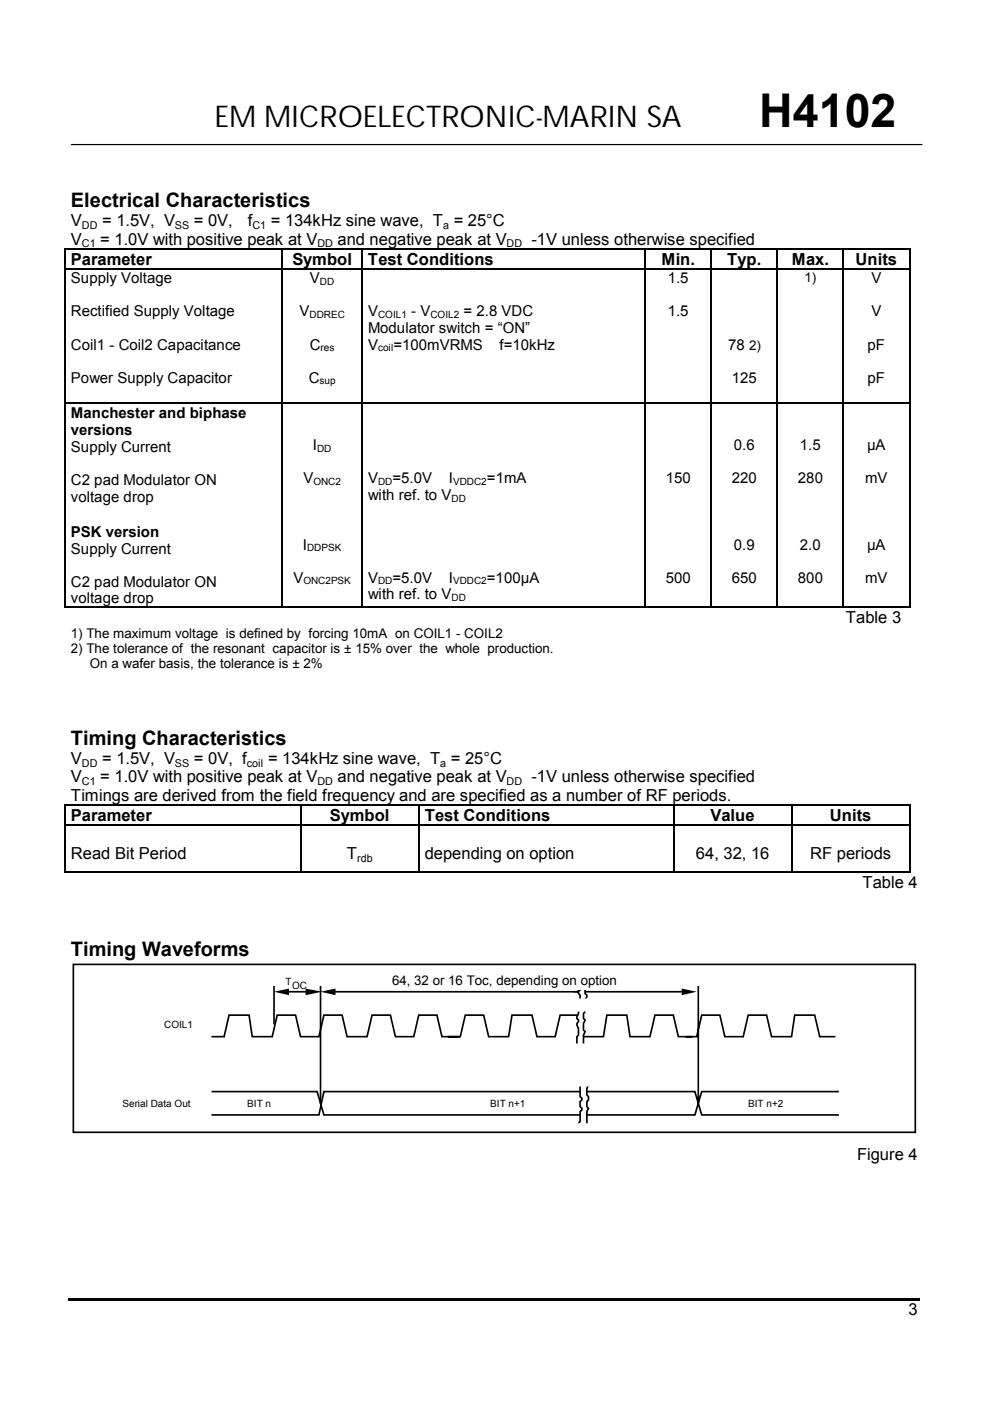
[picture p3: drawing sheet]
<svg xmlns="http://www.w3.org/2000/svg" width="210mm" height="297mm" viewBox="0 0 210 297" stroke-linecap="round" stroke-linejoin="round" font-family="sans-serif">
<defs><g id="words">
<text font-size="9.9" x="161" y="26.9">H4102</text>
<text font-size="6.3" x="45.6" y="26.9">EM MICROELECTRONIC-MARIN SA</text>
<g font-size="4.2">
<text x="15" y="43.9">Electrical Characteristics</text>
<text x="15" y="157.9">Timing Characteristics</text>
<text x="15" y="202.6">Timing Waveforms</text>
</g>
<g font-size="3.5">
<text x="15" y="51.9">V</text>
<text x="15" y="48">V</text>
<text x="21.3" y="51.9">= 1.0V with positive peak at V</text>
<text x="21.6" y="48">= 1.5V, V</text>
<text x="41.1" y="48">= 0V,</text>
<text x="52.5" y="48">f</text>
<text x="57.4" y="48">= 134kHz sine wave, T = 25°C</text>
<text x="71.6" y="51.9">and negative peak at V</text>
<text x="112.7" y="51.9">-1V unless otherwise specified</text>
<text x="15" y="56.2">Parameter</text>
<text x="62" y="56.2">Symbol</text>
<text x="78" y="56.2">Test Conditions</text>
<text x="140.3" y="56.2">Min.</text>
<text x="154.2" y="56.2">Typ.</text>
<text x="167.9" y="56.2">Max.</text>
<text x="181.4" y="56.2">Units</text>
<text x="179.3" y="132">Table 3</text>
<text x="15" y="162">V</text>
<text x="21.6" y="162">= 1.5V, V</text>
<text x="41.1" y="162">= 0V, f</text>
<text x="56.8" y="162">= 134kHz sine wave, T = 25°C</text>
<text x="15" y="165.9">V</text>
<text x="21.3" y="165.9">= 1.0V with positive peak at V</text>
<text x="71.6" y="165.9">and negative peak at V</text>
<text x="112.7" y="165.9">-1V unless otherwise specified</text>
<text x="15" y="169.8">Timings are derived from the field frequency and are specified as a number of RF periods.</text>
<text x="15" y="174">Parameter</text>
<text x="69.9" y="174">Symbol</text>
<text x="90" y="174">Test Conditions</text>
<text x="150.6" y="174">Value</text>
<text x="176" y="174">Units</text>
<text x="15" y="182.1">Read Bit Period</text>
<text x="73.6" y="182.1">T</text>
<text x="90.1" y="182.1">depending on option</text>
<text x="147.6" y="182.1">64, 32, 16</text>
<text x="171.8" y="182.1">RF periods</text>
<text x="182.9" y="188.2">Table 4</text>
<text x="181.7" y="245.9">Figure 4</text>
<text x="192.6" y="278.9">3</text>
</g>
<g font-size="3.2">
<text x="15" y="60.1">Supply Voltage</text>
<text x="65.7" y="60.1">V</text>
<text x="141.6" y="60.1">1.5</text>
<text x="184.8" y="60.1">V</text>
<text x="15" y="67.1">Rectified Supply Voltage</text>
<text x="63.5" y="67.1">V</text>
<text x="78" y="67.1">V</text>
<text x="78" y="70.6">Modulator switch = “ON”</text>
<text x="87.2" y="67.1">- V</text>
<text x="98.3" y="67.1">= 2.8 VDC</text>
<text x="141.6" y="67.1">1.5</text>
<text x="184.8" y="67.1">V</text>
<text x="15" y="74.1">Coil1 - Coil2 Capacitance</text>
<text x="65.7" y="74.1">C</text>
<text x="78" y="74.1">V</text>
<text x="83.4" y="74.1">=100mVRMS</text>
<text x="105.9" y="74.1">f=10kHz</text>
<text x="154.4" y="74.1">78 2)</text>
<text x="184" y="74.1">pF</text>
<text x="15" y="81.2">Power Supply Capacitor</text>
<text x="65.5" y="81.2">C</text>
<text x="155.2" y="81.2">125</text>
<text x="184" y="81.2">pF</text>
<text x="15" y="88.6">Manchester and biphase</text>
<text x="15" y="92.3">versions</text>
<text x="15" y="95.9">Supply Current</text>
<text x="66.4" y="95.5">I</text>
<text x="155.6" y="95.5">0.6</text>
<text x="169.6" y="95.5">1.5</text>
<text x="183.8" y="95.5">µA</text>
<text x="15" y="102.9">C2 pad Modulator ON</text>
<text x="15" y="106.4">voltage drop</text>
<text x="64.3" y="102.5">V</text>
<text x="78" y="102.5">V</text>
<text x="78" y="106">with ref. to V</text>
<text x="83.2" y="102.5">=5.0V</text>
<text x="95.2" y="102.5">I</text>
<text x="103.2" y="102.5">=1mA</text>
<text x="141.2" y="102.5">150</text>
<text x="155.2" y="102.5">220</text>
<text x="169.2" y="102.5">280</text>
<text x="183.4" y="102.5">mV</text>
<text x="15" y="113.8">PSK version</text>
<text x="15" y="117.4">Supply Current</text>
<text x="64.2" y="116.5">I</text>
<text x="155.6" y="116.5">0.9</text>
<text x="169.6" y="116.5">2.0</text>
<text x="183.8" y="116.5">µA</text>
<text x="15" y="124.4">C2 pad Modulator ON</text>
<text x="62.2" y="123.6">V</text>
<text x="78" y="123.6">V</text>
<text x="83.2" y="123.6">=5.0V</text>
<text x="95.2" y="123.6">I</text>
<text x="103.2" y="123.6">=100µA</text>
<text x="141.2" y="123.6">500</text>
<text x="155.2" y="123.6">650</text>
<text x="169.2" y="123.6">800</text>
<text x="183.4" y="123.6">mV</text>
<text x="15" y="127.9">voltage drop</text>
<text x="78" y="127.1">with ref. to V</text>
</g>
<g font-size="2.8">
<text x="170.6" y="59.8">1)</text>
<text x="15" y="135.3">1) The maximum voltage is defined by forcing 10mA on COIL1 - COIL2</text>
<text x="15" y="138.5">2) The tolerance of the resonant capacitor is ± 15% over the whole production.</text>
<text x="19.1" y="141.6">On a wafer basis, the tolerance is ± 2%</text>
<text x="83.1" y="208.9">64, 32 or 16 Toc, depending on option</text>
</g>
<g font-size="2.3">
<text x="17.4" y="48.6">DD</text>
<text x="17.4" y="52.5">C1</text>
<text x="37.1" y="48.6">SS</text>
<text x="53.5" y="48.6">C1</text>
<text x="67.3" y="52.5">DD</text>
<text x="94" y="48.6">a</text>
<text x="107.4" y="52.5">DD</text>
<text x="17.4" y="162.5">DD</text>
<text x="17.4" y="166.4">C1</text>
<text x="37.1" y="162.5">SS</text>
<text x="52.3" y="162.5">coil</text>
<text x="67.3" y="166.4">DD</text>
<text x="93.4" y="162.5">a</text>
<text x="107.4" y="166.4">DD</text>
<text x="75.7" y="182.7">rdb</text>
</g>
<g font-size="2.1">
<text x="67.8" y="60.4">DD</text>
<text x="65.6" y="67.4">DDREC</text>
<text x="80.2" y="67.4">COIL1</text>
<text x="91.2" y="67.4">COIL2</text>
<text x="68" y="74.5">res</text>
<text x="80.2" y="74.5">coil</text>
<text x="67.7" y="81.5">sup</text>
<text x="67.2" y="95.8">DD</text>
<text x="66.4" y="102.8">ONC2</text>
<text x="80.2" y="102.8">DD</text>
<text x="95.7" y="106.3">DD</text>
<text x="96.1" y="102.8">VDDC2</text>
<text x="65.1" y="116.9">DDPSK</text>
<text x="64.3" y="123.9">ONC2PSK</text>
<text x="80.2" y="123.9">DD</text>
<text x="96.1" y="123.9">VDDC2</text>
<text x="95.7" y="127.4">DD</text>
<text x="60.6" y="208.9">T</text>
<text x="61.9" y="209.6">OC</text>
<text x="34.8" y="218.1">COIL1</text>
<text x="26" y="234.6">Serial Data Out</text>
<text x="52.4" y="234.6">BIT n</text>
<text x="103.9" y="234.6">BIT n+1</text>
<text x="158.6" y="234.6">BIT n+2</text>
</g>
</g></defs>
<path d="M14.5 275.3h180.5v.5h-180.5z" fill="#000"/>
<path d="M15 10h21.9v18.7h-21.9z" fill-rule="evenodd" fill="#fff"/>
<g fill="none" stroke="#000" stroke-width=".25">
<path d="M15.1 30.6h180.4M13.8 52.9v4.1M13.8 57.2v28.1M13.9 52.8h45.8M13.9 57.1h45.8M59.8 52.9v4.1M59.8 57.2v28.1M59.9 52.8h16.8M59.9 57.1h16.8M76.8 52.9v4.1M76.8 57.2v28.1M76.9 52.8h59.8"/>
<path d="M76.9 57.1h59.8M136.8 52.9v4.1M136.8 57.2v28.1M136.9 52.8h13.8M136.9 57.1h13.8M150.8 52.9v4.1M150.8 57.2v28.1M150.9 52.8h13.8M150.9 57.1h13.8M164.8 52.9v4.1M164.8 57.2v28.1M164.9 52.8h13.8"/>
<path d="M164.9 57.1h13.8M178.8 52.9v4.1M178.8 57.2v28.1M179 52.8h13.7M179 57.1h13.7M192.8 52.9v4.1M192.8 57.2v28.1M13.8 85.6v43M13.9 85.5h45.8M59.8 85.6v43M59.9 85.5h16.8M76.8 85.6v43"/>
<path d="M76.9 85.5h59.8M136.8 85.6v43M136.9 85.5h13.8M150.8 85.6v43M150.9 85.5h13.8M164.8 85.6v43M164.9 85.5h13.8M178.8 85.6v43M179 85.5h13.7M192.8 85.6v43M13.9 128.7h45.8M59.9 128.7h16.8"/>
<path d="M76.9 128.7h59.8M136.9 128.7h13.8M150.9 128.7h13.8M164.9 128.7h13.8M179 128.7h13.7M13.8 170.8v4M13.8 175.1v9.7M13.9 170.6h49.8M13.9 175h49.8M63.8 170.8v4M63.8 175.1v9.7M63.9 170.6h24.8"/>
<path d="M63.9 175h24.8M88.8 170.8v4M88.8 175.1v9.7M89 170.6h53.7M89 175h53.7M142.8 170.8v4M142.8 175.1v9.7M142.9 170.6h24.8M142.9 175h24.8M167.8 170.8v4M167.8 175.1v9.7M168 170.6h24.7"/>
<path d="M168 175h24.7M192.8 170.8v4M192.8 175.1v9.7M13.9 185h49.8M63.9 185h24.8M89 185h53.7M142.9 185h24.8M168 185h24.7"/>
</g>
<g fill="#000">
<path d="M13.6 52.7h.3v.2h-.3zM13.6 57h.3v.2h-.3zM59.7 52.7h.2v.2h-.2zM59.7 57h.2v.2h-.2zM76.7 52.7h.2v.2h-.2zM76.7 57h.2v.2h-.2zM136.7 52.7h.2v.2h-.2zM136.7 57h.2v.2h-.2zM150.7 52.7h.2v.2h-.2zM150.7 57h.2v.2h-.2zM164.7 52.7h.2v.2h-.2zM164.7 57h.2v.2h-.2z"/>
<path d="M178.7 52.7h.3v.2h-.3zM178.7 57h.3v.2h-.3zM192.7 52.7h.3v.2h-.3zM192.7 57h.3v.2h-.3zM13.6 85.3h.3v.3h-.3zM59.7 85.3h.2v.3h-.2zM76.7 85.3h.2v.3h-.2zM136.7 85.3h.2v.3h-.2zM150.7 85.3h.2v.3h-.2zM164.7 85.3h.2v.3h-.2zM178.7 85.3h.3v.3h-.3zM192.7 85.3h.3v.3h-.3z"/>
<path d="M13.6 128.6h.3v.3h-.3zM59.7 128.6h.2v.3h-.2zM76.7 128.6h.2v.3h-.2zM136.7 128.6h.2v.3h-.2zM150.7 128.6h.2v.3h-.2zM164.7 128.6h.2v.3h-.2zM178.7 128.6h.3v.3h-.3zM192.7 128.6h.3v.3h-.3zM13.6 170.5h.3v.3h-.3zM13.6 174.8h.3v.3h-.3zM63.7 170.5h.2v.3h-.2zM63.7 174.8h.2v.3h-.2z"/>
<path d="M88.7 170.5h.3v.3h-.3zM88.7 174.8h.3v.3h-.3zM142.7 170.5h.2v.3h-.2zM142.7 174.8h.2v.3h-.2zM167.7 170.5h.3v.3h-.3zM167.7 174.8h.3v.3h-.3zM192.7 170.5h.3v.3h-.3zM192.7 174.8h.3v.3h-.3zM13.6 184.8h.3v.3h-.3zM63.7 184.8h.2v.3h-.2zM88.7 184.8h.3v.3h-.3zM142.7 184.8h.2v.3h-.2z"/>
<path d="M167.7 184.8h.3v.3h-.3zM192.7 184.8h.3v.3h-.3z"/>
</g>
<path d="M45 219.8h2.5l1.1-4.6h4.2l.7 4.6h4.2l1.1-4.6h3.9l1 4.6h3.9l1.1-4.6h3.8l1.1 4.6h4.2l1.1-4.6h3.9l1 4.6h3.9l1.1-4.6h3.8l1.1 4.6h3.6M58.1 209.2v7.8M61.3 210.3h3.5M68 209.2v24.7M71.1 210.3h73.4M95.1 219.8h2.5l1.1-4.6h3.8l1.1 4.6h4.2l.8-4.6h4.2l1 4.6h3.9l1.1-4.6h3.9l1 4.6h4.2l.8-4.6h4.2l.7 4.6h4.2l1.1-4.6h3.9l1 4.6h2.9M145.6 219.8h2.1l1.1-4.6h3.8l1.1 4.6h3.9l1-4.6h3.9l1.1 4.6h4.2l.7-4.6h4.2l1.1 4.6h3.2M148.1 209.2v24.7M45 236.4h22.6l1.1-5h78.6l1.5 5h28.9M45 231.4h22.2l1.5 5h78.6l1.5-5h28.9" fill="none" stroke="#000" stroke-width=".35"/>
<path d="M58.1 210.3l3.2-.7v1.4zM68 210.3l3.1-.7v1.4zM64.8 209.6l3.5 .7-3.5 .7zM144.5 209.6l3.2 .7-3.2 .7z" fill="#000"/>
<path d="M122.7 206l1-.3 .4 .3v.8l.3 1v1.4l-.3 .7v.8l.3 .3v.3l-.3 .7v2.5l-.4 .4v1l.4 .4-.4 .7v1.4l.4 .3-.4 .8v6.3l.4 1.1 .3 .3 .4 1.1 .3 .3v.7l-.3 .4-.4 1.1v1.4l.4 .3v.7l-.4 .4v1l.4 .4-.4 .7v3.1l-.3 .8v.7l-.4 .3h-.7l-.3-.3a1.76 1.76 0 0 1 .3-2.5v-2.1l.4-.4v-.3l-.4-.4v-1l.4-.4v-.3l-.4-.4v-2.8l.4-.4v-.3l-.7-1.8-.4-.3v-1.1l-.4-.3v-2.9l.4-1v-1.8l.4-.3v-1.4l-.4-.8 .4-1-.4-.4v-.3l.4-.7 .3-1.5v-2.4l-.3-.3v-.4h-.4l1.1-.7v-.7l-1.1-2.1v-.4z" fill-rule="evenodd" fill="#fff" stroke="#000" stroke-width=".35"/>
<g fill="#fff" stroke="#fff" stroke-width=".35">
<path d="M120.7 204.5h7v5.2h-7z" fill-rule="evenodd"/>
<path d="M120 221.4h7.7v8.8h-7.7z" fill-rule="evenodd"/>
<path d="M120.7 211.9h7.4v2.4h-7.4z" fill-rule="evenodd"/>
<path d="M118.9 238.3h9.6v3.9h-9.6z" fill-rule="evenodd"/>
</g>
<path d="M15.6 204.5h178.5v35.6h-178.5z" fill="none" stroke="#000" stroke-width=".35"/>
<use href="#words"/>
</svg>
